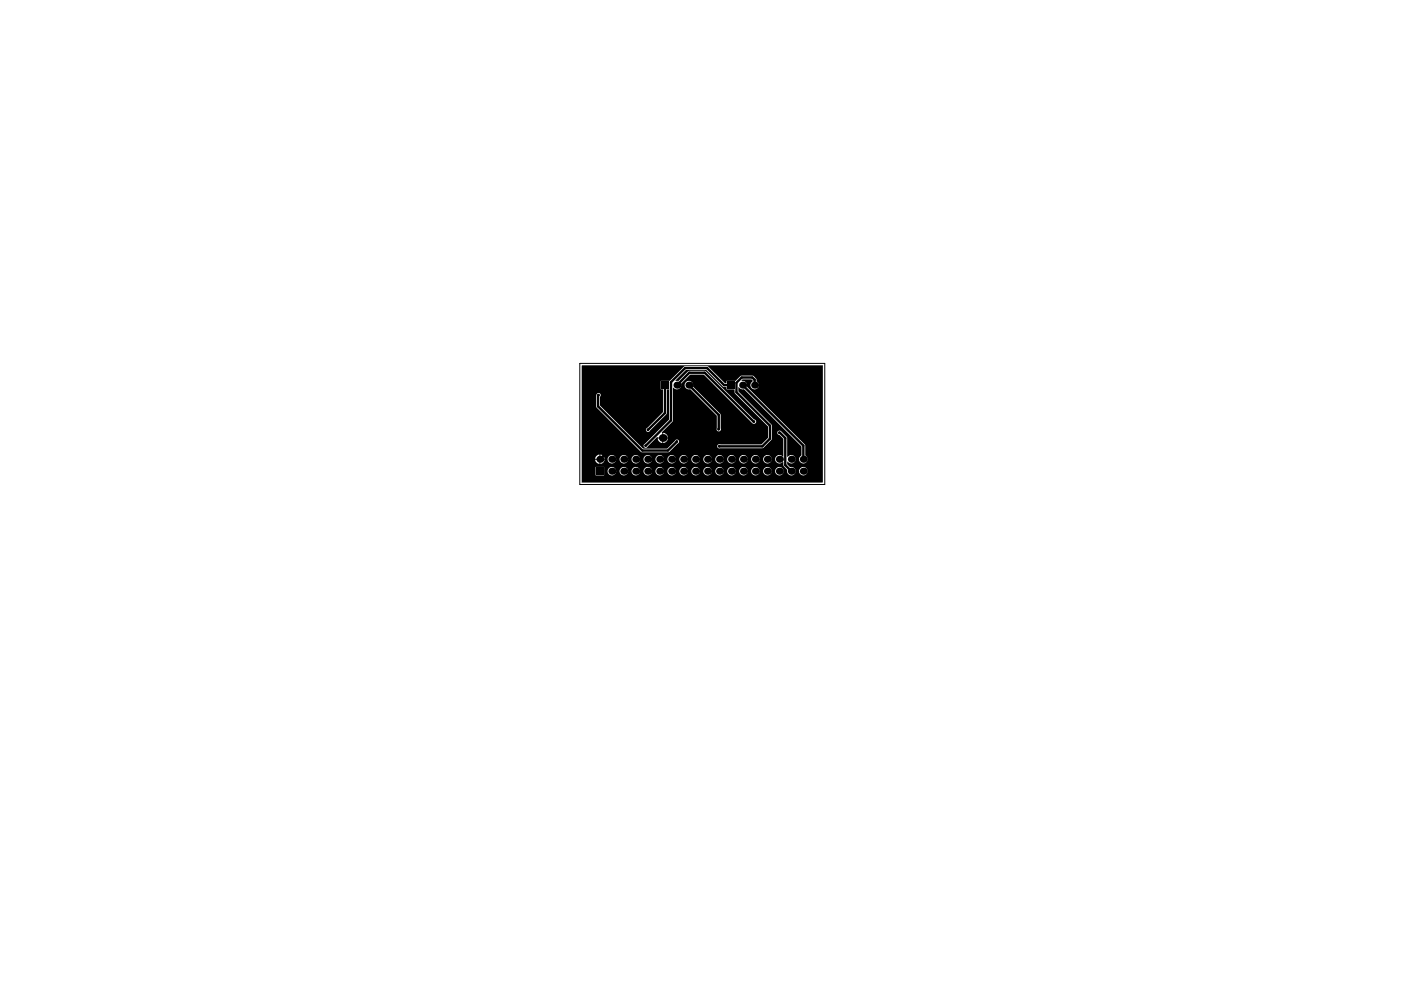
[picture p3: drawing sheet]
<svg xmlns="http://www.w3.org/2000/svg" width="297mm" height="210mm" viewBox="0 0 297 210" stroke-linecap="round" stroke-linejoin="round" font-family="sans-serif">
<path d="M122.9 77h52v25.7h-52z" fill="none" stroke="#000" stroke-width=".21"/>
<g fill="#000">
<path d="M123.3 77.5h51.2v24.7l-51.2 .1zM140.1 80.7v1.8h.5v4.9l-3.3 3.3a.45 .45 0 0 0-.2 .8 .45 .45 0 0 0 .7-.2l3.5-3.6 .1-5.2h.5v6.5l-5.1 5.1a.45 .45 0 0 0-.2 .7 .45 .45 0 0 0 .7-.2l2-2 .1 .2h1l-.1-1.1 2.3-2.4 .1-7.1h.1a.9 .9 0 0 0 1.1 .3 .9 .9 0 0 0 .5-1.1l1.9-2h2.9l10.3 10.3a.47 .47 0 0 0 .8-.1 .47 .47 0 0 0-.4-.7l-10.4-10.2h-3.5l-2.2 2.1h-.5l-.1-.1 2.2-2.3h4.3l3.5 3.5 .8 .2v.4h1.7l.1 .9 7 7v2.4l-1.4 1.4h-8.7a.45 .45 0 0 0-.6 .4 .45 .45 0 0 0 .6 .4h8.9l2-1.8v-3.1l-7.1-7.1v-.9h.2l.3 .3 .7 .1 12.2 12.2v1.9a.91 .91 0 0 0-.3 1.3 .91 .91 0 0 0 1.4 0 .91 .91 0 0 0-.3-1.3v-2.1l-.1-.3-12.3-12.3a1.04 1.04 0 0 0-1.1-1.2l.2-.3h1.9l.3 .5a.91 .91 0 0 0-.3 1.3 .91 .91 0 0 0 1.4 0 .91 .91 0 0 0-.3-1.3v-.5l-.7-.7-2.4-.1-1.3 1.1h-2v.6h-.3l-3.8-3.7-4.8 .1-3.1 3zM164.9 91.4l-.1 .3 .1 .4 .4 .1 .8 .8v3.8a1.07 1.07 0 0 0-1.6 .1 .9 .9 0 0 0 .2 1.2 .9 .9 0 0 0 1.3-.2l.1 .1v.8l.8 .8a.9 .9 0 0 0 .8 1.2 .9 .9 0 0 0 1-1 .9 .9 0 0 0-1.2-.8l-.6-.6v-.5h.1a.91 .91 0 0 0 1.4 .1 .91 .91 0 0 0 0-1.3 .91 .91 0 0 0-1.4 .2l-.1-.1v-4.1l-1.4-1.4zM145.4 81a.91 .91 0 0 0-.1 1.1 .91 .91 0 0 0 1 .4l5.7 5.6v2.7a.45 .45 0 0 0 .4 .7 .45 .45 0 0 0 .4-.7v-3l-5.9-5.9a.9 .9 0 0 0-.4-1 .9 .9 0 0 0-1.1 .1zM140.6 91.8v1h1l-.3-.7zM140.6 93v.9l.7-.3 .3-.6zM139.4 93l.4 .6 .6 .3v-.9zM126.6 83.5l-.2 .4v2.4l9.5 9.5 5.9 .1 1.9-1.8a.45 .45 0 0 0 .2-.8 .45 .45 0 0 0-.8 .2l-1.6 1.6h-5.1l-9.2-9.1v-1.9a.45 .45 0 0 0 0-.6 .45 .45 0 0 0-.6 0zM127.3 96.4v.9h.9l-.3-.6zM126.5 96.7l-.3 .6h.9v-.9zM161.8 97.4a.91 .91 0 0 0 1.8 0 .91 .91 0 0 0-1.8 0zM159.3 97.4a.91 .91 0 0 0 1.8 0 .91 .91 0 0 0-1.8 0zM156.7 97.4a.91 .91 0 0 0 1.8 0 .91 .91 0 0 0-1.8 0zM154.2 97.4a.91 .91 0 0 0 1.8 0 .91 .91 0 0 0-1.8 0zM151.7 97.4a.91 .91 0 0 0 1.8 0 .91 .91 0 0 0-1.8 0zM149.1 97.4a.91 .91 0 0 0 1.8 0 .91 .91 0 0 0-1.8 0zM146.6 97.4a.91 .91 0 0 0 1.8 0 .91 .91 0 0 0-1.8 0zM144 97.4a.95 .95 0 0 0 1.9 0 .95 .95 0 0 0-1.9 0zM141.5 97.4a.91 .91 0 0 0 1.8 0 .91 .91 0 0 0-1.8 0zM139 97.4a.91 .91 0 0 0 1.8 0 .91 .91 0 0 0-1.8 0zM136.4 97.4a.95 .95 0 0 0 1.9 0 .95 .95 0 0 0-1.9 0zM133.9 97.4a.91 .91 0 0 0 1.8 0 .91 .91 0 0 0-1.8 0zM131.4 97.4a.91 .91 0 0 0 1.8 0 .91 .91 0 0 0-1.8 0zM128.8 97.4a.91 .91 0 0 0 1.8 0 .91 .91 0 0 0-1.8 0zM127.3 97.5v.9l.6-.3 .3-.6zM126.2 97.5l.3 .6 .6 .3v-.9zM126.3 99v1.8h1.8v-1.8zM169.4 99.9a.91 .91 0 0 0 1.8 0 .91 .91 0 0 0-1.8 0zM164.3 99.9a.95 .95 0 0 0 1.9 0 .95 .95 0 0 0-1.9 0zM161.8 99.9a.91 .91 0 0 0 1.8 0 .91 .91 0 0 0-1.8 0zM159.3 99.9a.91 .91 0 0 0 1.8 0 .91 .91 0 0 0-1.8 0zM156.7 99.9a.91 .91 0 0 0 1.8 0 .91 .91 0 0 0-1.8 0zM154.2 99.9a.91 .91 0 0 0 1.8 0 .91 .91 0 0 0-1.8 0zM151.7 99.9a.91 .91 0 0 0 1.8 0 .91 .91 0 0 0-1.8 0zM149.1 99.9a.91 .91 0 0 0 1.8 0 .91 .91 0 0 0-1.8 0zM146.6 99.9a.91 .91 0 0 0 1.8 0 .91 .91 0 0 0-1.8 0zM144 99.9a.95 .95 0 0 0 1.9 0 .95 .95 0 0 0-1.9 0zM141.5 99.9a.91 .91 0 0 0 1.8 0 .91 .91 0 0 0-1.8 0zM139 99.9a.91 .91 0 0 0 1.8 0 .91 .91 0 0 0-1.8 0zM136.4 99.9a.95 .95 0 0 0 1.9 0 .95 .95 0 0 0-1.9 0zM133.9 99.9a.91 .91 0 0 0 1.8 0 .91 .91 0 0 0-1.8 0zM131.4 99.9a.91 .91 0 0 0 1.8 0 .91 .91 0 0 0-1.8 0zM128.8 99.9a.91 .91 0 0 0 1.8 0 .91 .91 0 0 0-1.8 0z"/>
<circle cx="126.9" cy="83.8" r=".29"/>
<circle cx="127.2" cy="97.4" r=".75"/>
<circle cx="129.7" cy="97.4" r=".75"/>
<circle cx="129.7" cy="99.9" r=".75"/>
<circle cx="132.3" cy="97.4" r=".75"/>
<circle cx="132.3" cy="99.9" r=".75"/>
<circle cx="134.8" cy="99.9" r=".75"/>
<circle cx="134.8" cy="97.4" r=".75"/>
<circle cx="136.9" cy="94.5" r=".29"/>
<circle cx="137.3" cy="97.4" r=".75"/>
<circle cx="137.3" cy="99.9" r=".75"/>
<circle cx="137.4" cy="91.1" r=".29"/>
<circle cx="139.9" cy="97.4" r=".75"/>
<circle cx="139.9" cy="99.9" r=".75"/>
<circle cx="140.5" cy="92.9" r=".82"/>
<circle cx="142.4" cy="97.4" r=".75"/>
<circle cx="142.4" cy="99.9" r=".75"/>
<circle cx="143.5" cy="93.6" r=".29"/>
<circle cx="143.5" cy="81.7" r=".75"/>
<circle cx="145" cy="97.4" r=".75"/>
<circle cx="145" cy="99.9" r=".75"/>
<circle cx="146.1" cy="81.7" r=".75"/>
<circle cx="147.5" cy="97.4" r=".75"/>
<circle cx="147.5" cy="99.9" r=".75"/>
<circle cx="150" cy="99.9" r=".75"/>
<circle cx="150" cy="97.4" r=".75"/>
<circle cx="150.2" cy="91.9" r=".29"/>
<circle cx="152.3" cy="91" r=".29"/>
<circle cx="152.5" cy="94.6" r=".29"/>
<circle cx="152.6" cy="99.9" r=".75"/>
<circle cx="152.6" cy="97.4" r=".75"/>
<circle cx="155.1" cy="97.4" r=".75"/>
<circle cx="155.1" cy="99.9" r=".75"/>
<circle cx="157.5" cy="81.7" r=".75"/>
<circle cx="157.6" cy="97.4" r=".75"/>
<circle cx="157.6" cy="99.9" r=".75"/>
<circle cx="159.8" cy="89.4" r=".29"/>
<circle cx="160" cy="81.7" r=".75"/>
<circle cx="160.2" cy="99.9" r=".75"/>
<circle cx="160.2" cy="97.4" r=".75"/>
<circle cx="161.3" cy="93" r=".29"/>
<circle cx="162.7" cy="99.9" r=".75"/>
<circle cx="162.7" cy="97.4" r=".75"/>
<circle cx="165.2" cy="91.7" r=".29"/>
<circle cx="165.3" cy="97.4" r=".75"/>
<circle cx="165.3" cy="99.9" r=".75"/>
<circle cx="167.8" cy="99.9" r=".75"/>
<circle cx="167.8" cy="97.4" r=".75"/>
<circle cx="170.3" cy="99.9" r=".75"/>
<circle cx="170.3" cy="97.4" r=".75"/>
</g>
<path d="M126.9 83.8l-.1 .1v2.2l9.4 9.4h5.4l1.9-1.9M141 81.7v5.9l-3.6 3.5M143.5 81.7l2.6-2.7h3.3l10.4 10.4M146.1 81.7l6.3 6.3v3M154.9 81.7h-1.4l-3.6-3.7h-4.6l-3 3v8.1l-5.4 5.4M157.5 81.7l12.8 12.8v2.9M160 81.7v-1.2l-.5-.5h-2.2l-1.2 1.2v2l7.1 7.1v2.7l-1.6 1.6h-9.1M161.4 93h-10l-1.1-1.1-4.4 4.3h-17.6l-1.1 1.2M165.3 91.7l1.2 1.2v5.7l1.3 1.3" fill="none" stroke="#000" stroke-width=".51"/>
<g fill="#000">
<path d="M126.4 99.1h1.5v1.5h-1.5z" fill-rule="evenodd"/>
<path d="M140.2 80.9h1.5v1.5h-1.5z" fill-rule="evenodd"/>
<path d="M154.2 80.9h1.5v1.5h-1.5z" fill-rule="evenodd"/>
</g>
</svg>
